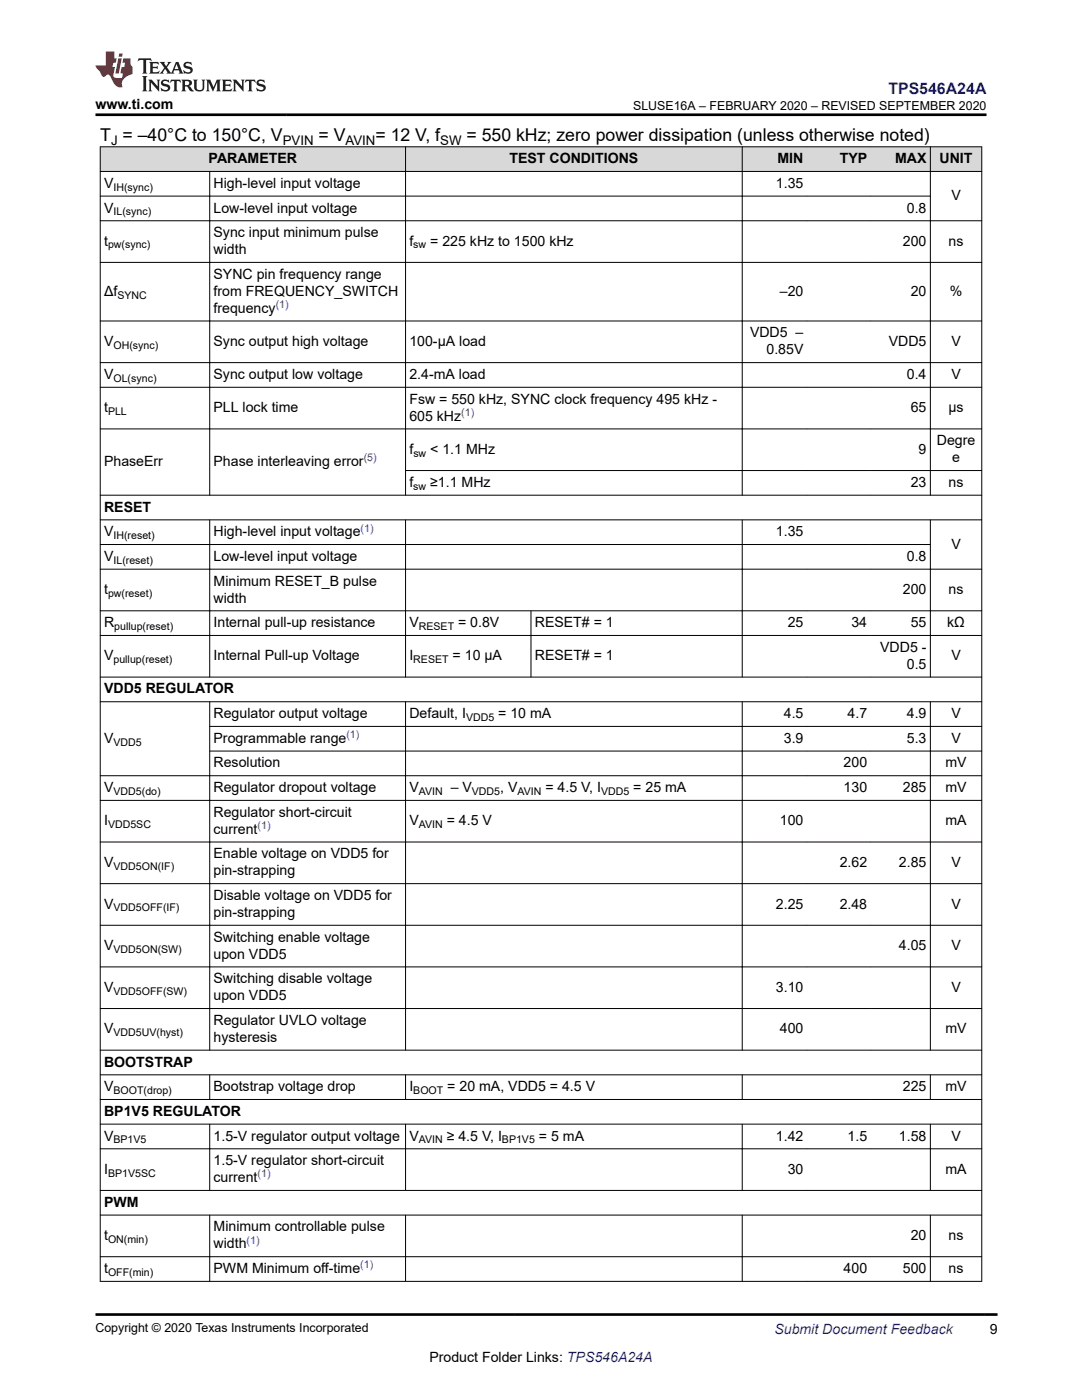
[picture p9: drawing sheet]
<svg xmlns="http://www.w3.org/2000/svg" width="216mm" height="279mm" viewBox="0 0 216 279" stroke-linecap="round" stroke-linejoin="round" font-family="sans-serif">
<defs><g id="words">
<g font-size="3.5">
<text x="20" y="28.1">T = –40°C to 150°C, V</text>
<text x="63.6" y="28.1">= V</text>
<text x="74.9" y="28.1">= 12 V, f</text>
<text x="93.1" y="28.1">= 550 kHz; zero power dissipation (unless otherwise noted)</text>
</g>
<text font-size="3.2" fill="#00f" x="177.3" y="18.7">TPS546A24A</text>
<g font-size="2.8">
<text x="19.1" y="21.8">www.ti.com</text>
<text x="41.6" y="32.6">PARAMETER</text>
<text x="101.7" y="32.6">TEST CONDITIONS</text>
<text x="155.1" y="32.6">MIN</text>
<text x="167.6" y="32.6">TYP</text>
<text x="178.6" y="32.6">MAX</text>
<text x="187.5" y="32.6">UNIT</text>
<text x="20.8" y="37.5">V</text>
<text x="42.6" y="37.5">High-level input voltage</text>
<text x="154.8" y="37.5">1.35</text>
<text x="189.8" y="40">V</text>
<text x="20.8" y="42.4">V</text>
<text x="42.6" y="42.4">Low-level input voltage</text>
<text x="42.6" y="47.3">Sync input minimum pulse</text>
<text x="181" y="42.4">0.8</text>
<text x="20.8" y="49">t</text>
<text x="42.6" y="50.7">width</text>
<text x="81.7" y="49">f</text>
<text x="85.8" y="49">= 225 kHz to 1500 kHz</text>
<text x="180.2" y="49">200</text>
<text x="189.3" y="49">ns</text>
<text x="20.8" y="59">Δf</text>
<text x="42.6" y="55.6">SYNC pin frequency range</text>
<text x="42.6" y="59">from FREQUENCY_SWITCH</text>
<text x="155.6" y="59">–20</text>
<text x="181.7" y="59">20</text>
<text x="189.5" y="59">%</text>
<text x="42.6" y="62.4">frequency</text>
<text x="20.8" y="69">V</text>
<text x="42.6" y="69">Sync output high voltage</text>
<text x="81.7" y="69">100-μA load</text>
<text x="149.7" y="67.3">VDD5 –</text>
<text x="152.9" y="70.7">0.85V</text>
<text x="177.3" y="69">VDD5</text>
<text x="189.8" y="69">V</text>
<text x="20.8" y="75.6">V</text>
<text x="42.6" y="75.6">Sync output low voltage</text>
<text x="81.7" y="75.6">2.4-mA load</text>
<text x="181" y="75.6">0.4</text>
<text x="189.8" y="75.6">V</text>
<text x="20.8" y="82.3">t</text>
<text x="42.6" y="82.3">PLL lock time</text>
<text x="81.7" y="80.6">Fsw = 550 kHz, SYNC clock frequency 495 kHz -</text>
<text x="81.7" y="84">605 kHz</text>
<text x="181.7" y="82.3">65</text>
<text x="189.3" y="82.3">μs</text>
<text x="186.9" y="88.9">Degre</text>
<text x="20.8" y="93">PhaseErr</text>
<text x="42.6" y="93">Phase interleaving error</text>
<text x="81.7" y="90.6">f</text>
<text x="85.8" y="90.6">&lt; 1.1 MHz</text>
<text x="183.3" y="90.6">9</text>
<text x="190" y="92.3">e</text>
<text x="81.7" y="97.2">f</text>
<text x="85.8" y="97.2">≥1.1 MHz</text>
<text x="181.7" y="97.2">23</text>
<text x="189.3" y="97.2">ns</text>
<text x="20.8" y="102.1">RESET</text>
<text x="20.8" y="107">V</text>
<text x="42.6" y="107">High-level input voltage</text>
<text x="154.8" y="107">1.35</text>
<text x="20.8" y="111.9">V</text>
<text x="42.6" y="111.9">Low-level input voltage</text>
<text x="181" y="111.9">0.8</text>
<text x="189.8" y="109.5">V</text>
<text x="20.8" y="118.6">t</text>
<text x="42.6" y="116.9">Minimum RESET_B pulse</text>
<text x="180.2" y="118.6">200</text>
<text x="189.3" y="118.6">ns</text>
<text x="20.8" y="125.2">R</text>
<text x="42.6" y="120.3">width</text>
<text x="42.6" y="125.2">Internal pull-up resistance</text>
<text x="81.7" y="125.2">V</text>
<text x="91.4" y="125.2">= 0.8V</text>
<text x="106.7" y="125.2">RESET# = 1</text>
<text x="157.2" y="125.2">25</text>
<text x="169.9" y="125.2">34</text>
<text x="181.7" y="125.2">55</text>
<text x="189" y="125.2">kΩ</text>
<text x="20.8" y="131.8">V</text>
<text x="42.6" y="131.8">Internal Pull-up Voltage</text>
<text x="81.7" y="131.8">I</text>
<text x="90.3" y="131.8">= 10 μA</text>
<text x="106.7" y="131.8">RESET# = 1</text>
<text x="175.6" y="130.1">VDD5 -</text>
<text x="189.8" y="131.8">V</text>
<text x="181" y="133.5">0.5</text>
<text x="20.8" y="138.4">VDD5 REGULATOR</text>
<text x="42.6" y="143.3">Regulator output voltage</text>
<text x="81.7" y="143.3">Default, I</text>
<text x="99.4" y="143.3">= 10 mA</text>
<text x="156.4" y="143.3">4.5</text>
<text x="169.1" y="143.3">4.7</text>
<text x="181" y="143.3">4.9</text>
<text x="189.8" y="143.3">V</text>
<text x="20.8" y="148.2">V</text>
<text x="42.6" y="148.2">Programmable range</text>
<text x="156.4" y="148.2">3.9</text>
<text x="181" y="148.2">5.3</text>
<text x="189.8" y="148.2">V</text>
<text x="42.6" y="153.2">Resolution</text>
<text x="168.3" y="153.2">200</text>
<text x="188.7" y="153.2">mV</text>
<text x="20.8" y="158.1">V</text>
<text x="42.6" y="158.1">Regulator dropout voltage</text>
<text x="81.7" y="158.1">V</text>
<text x="89.9" y="158.1">– V</text>
<text x="99.8" y="158.1">, V</text>
<text x="108.8" y="158.1">= 4.5 V, I</text>
<text x="126.4" y="158.1">= 25 mA</text>
<text x="168.3" y="158.1">130</text>
<text x="180.2" y="158.1">285</text>
<text x="188.7" y="158.1">mV</text>
<text x="20.8" y="164.7">I</text>
<text x="42.6" y="163">Regulator short-circuit</text>
<text x="42.6" y="166.4">current</text>
<text x="81.7" y="164.7">V</text>
<text x="89.1" y="164.7">= 4.5 V</text>
<text x="155.6" y="164.7">100</text>
<text x="188.7" y="164.7">mA</text>
<text x="20.8" y="173">V</text>
<text x="42.6" y="171.3">Enable voltage on VDD5 for</text>
<text x="167.5" y="173">2.62</text>
<text x="179.4" y="173">2.85</text>
<text x="189.8" y="173">V</text>
<text x="42.6" y="174.7">pin-strapping</text>
<text x="42.6" y="179.6">Disable voltage on VDD5 for</text>
<text x="20.8" y="181.3">V</text>
<text x="42.6" y="183">pin-strapping</text>
<text x="154.8" y="181.3">2.25</text>
<text x="167.5" y="181.3">2.48</text>
<text x="189.8" y="181.3">V</text>
<text x="20.8" y="189.6">V</text>
<text x="42.6" y="187.9">Switching enable voltage</text>
<text x="42.6" y="191.3">upon VDD5</text>
<text x="179.4" y="189.6">4.05</text>
<text x="189.8" y="189.6">V</text>
<text x="20.8" y="197.9">V</text>
<text x="42.6" y="196.2">Switching disable voltage</text>
<text x="154.8" y="197.9">3.10</text>
<text x="189.8" y="197.9">V</text>
<text x="42.6" y="199.6">upon VDD5</text>
<text x="20.8" y="206.2">V</text>
<text x="42.6" y="204.5">Regulator UVLO voltage</text>
<text x="42.6" y="207.9">hysteresis</text>
<text x="155.6" y="206.2">400</text>
<text x="188.7" y="206.2">mV</text>
<text x="20.8" y="212.9">BOOTSTRAP</text>
<text x="20.8" y="217.8">V</text>
<text x="42.6" y="217.8">Bootstrap voltage drop</text>
<text x="81.7" y="217.8">I</text>
<text x="89.3" y="217.8">= 20 mA, VDD5 = 4.5 V</text>
<text x="180.2" y="217.8">225</text>
<text x="188.7" y="217.8">mV</text>
<text x="20.8" y="222.7">BP1V5 REGULATOR</text>
<text x="20.8" y="227.6">V</text>
<text x="42.6" y="227.6">1.5-V regulator output voltage</text>
<text x="81.7" y="227.6">V</text>
<text x="89.1" y="227.6">≥ 4.5 V, I</text>
<text x="107.5" y="227.6">= 5 mA</text>
<text x="154.8" y="227.6">1.42</text>
<text x="169.1" y="227.6">1.5</text>
<text x="179.4" y="227.6">1.58</text>
<text x="189.8" y="227.6">V</text>
<text x="42.6" y="232.5">1.5-V regulator short-circuit</text>
<text x="20.8" y="234.2">I</text>
<text x="42.6" y="235.9">current</text>
<text x="157.2" y="234.2">30</text>
<text x="188.7" y="234.2">mA</text>
<text x="20.8" y="240.8">PWM</text>
<text x="42.6" y="245.8">Minimum controllable pulse</text>
<text x="20.8" y="247.5">t</text>
<text x="42.6" y="249.2">width</text>
<text x="181.7" y="247.5">20</text>
<text x="189.3" y="247.5">ns</text>
<text x="20.8" y="254.1">t</text>
<text x="42.6" y="254.1">PWM Minimum off-time</text>
<text x="168.3" y="254.1">400</text>
<text x="180.2" y="254.1">500</text>
<text x="189.3" y="254.1">ns</text>
<text x="197.5" y="266.1">9</text>
<text x="85.7" y="271.7">Product Folder Links: TPS546A24A</text>
</g>
<text font-size="2.8" fill="#00f" x="154.5" y="266.2">Submit Document Feedback</text>
<g font-size="2.6">
<text x="22.2" y="28.8">J</text>
<text x="56.4" y="28.8">PVIN</text>
<text x="69" y="28.8">AVIN</text>
<text x="87.8" y="28.8">SW</text>
</g>
<g font-size="2.5">
<text x="126.3" y="21.9">SLUSE16A – FEBRUARY 2020 – REVISED SEPTEMBER 2020</text>
<text x="19.1" y="265.9">Copyright © 2020 Texas Instruments Incorporated</text>
</g>
<g font-size="2.1">
<text x="22.7" y="38.1">IH(sync)</text>
<text x="22.6" y="43">IL(sync)</text>
<text x="21.6" y="49.6">pw(sync)</text>
<text x="82.5" y="49.6">sw</text>
<text x="23.4" y="59.6">SYNC</text>
<text x="22.6" y="69.6">OH(sync)</text>
<text x="22.7" y="76.2">OL(sync)</text>
<text x="21.6" y="82.8">PLL</text>
<text x="82.5" y="91.1">sw</text>
<text x="82.5" y="97.7">sw</text>
<text x="22.7" y="107.6">IH(reset)</text>
<text x="22.6" y="112.5">IL(reset)</text>
<text x="21.6" y="119.1">pw(reset)</text>
<text x="22.8" y="125.7">pullup(reset)</text>
<text x="83.6" y="125.7">RESET</text>
<text x="22.6" y="132.4">pullup(reset)</text>
<text x="82.5" y="132.4">RESET</text>
<text x="93" y="143.9">VDD5</text>
<text x="22.7" y="148.8">VDD5</text>
<text x="22.6" y="158.7">VDD5(do)</text>
<text x="83.6" y="158.7">AVIN</text>
<text x="94.2" y="158.7">VDD5</text>
<text x="103.3" y="158.7">AVIN</text>
<text x="119.9" y="158.7">VDD5</text>
<text x="21.6" y="165.3">VDD5SC</text>
<text x="83.6" y="165.3">AVIN</text>
<text x="22.6" y="173.6">VDD5ON(IF)</text>
<text x="22.7" y="181.9">VDD5OFF(IF)</text>
<text x="22.6" y="190.2">VDD5ON(SW)</text>
<text x="22.6" y="198.5">VDD5OFF(SW)</text>
<text x="22.6" y="206.8">VDD5UV(hyst)</text>
<text x="22.6" y="218.3">BOOT(drop)</text>
<text x="82.5" y="218.3">BOOT</text>
<text x="22.6" y="228.2">BP1V5</text>
<text x="83.6" y="228.2">AVIN</text>
<text x="100.2" y="228.2">BP1V5</text>
<text x="21.6" y="234.8">BP1V5SC</text>
<text x="21.6" y="248">ON(min)</text>
<text x="21.6" y="254.6">OFF(min)</text>
</g>
<g font-size="2.1" fill="#00f">
<text x="55" y="61.5">(1)</text>
<text x="92" y="83">(1)</text>
<text x="72.6" y="92.1">(5)</text>
<text x="72" y="106.1">(1)</text>
<text x="69.1" y="147.3">(1)</text>
<text x="51.4" y="165.5">(1)</text>
<text x="51.4" y="235">(1)</text>
<text x="49.2" y="248.2">(1)</text>
<text x="71.9" y="253.1">(1)</text>
</g>
</g></defs>
<g fill="#d8d8d8">
<path d="M20 29.3h175.9v4.9h-175.9z" fill-rule="evenodd"/>
<path d="M20.1 29.4h60.8v4.8h-60.8z" fill-rule="evenodd"/>
<path d="M81 29.4h67v4.8h-67z" fill-rule="evenodd"/>
<path d="M148.2 29.4h12.8v4.8h-12.8z" fill-rule="evenodd"/>
<path d="M161 29.4h12.7v4.8h-12.7z" fill-rule="evenodd"/>
<path d="M173.7 29.4h11.9v4.8h-11.9z" fill-rule="evenodd"/>
<path d="M185.7 29.4h10.1v4.8h-10.1z" fill-rule="evenodd"/>
</g>
<g fill="none" stroke="#000" stroke-width=".2">
<path d="M19.9 29.3h176.1M19.9 34.2h176.1M19.9 39.1h165.8M20 29.2v226.6M41.8 34.2v64.7M80.9 29.2v69.7M148.1 29.2v69.7M185.6 29.2v69.7M195.9 29.2v226.6M19.9 52.4h176.1M196 44.1h-176.1M19.9 64.1h176.1"/>
<path d="M19.9 72.4h176.1M19.9 77.3h176.1M19.9 85.6h176.1M80.9 93.9h115.1M196 98.8h-176.1M19.9 103.7h176.1M19.9 108.7h165.8M19.9 113.6h176.1M41.8 103.7v31.5M80.9 103.7v31.5M148.1 103.7v31.5M185.6 103.7v31.5"/>
<path d="M19.9 121.9h176.1M19.9 126.8h176.1M19.9 135.1h176.1M41.8 140v69.6M80.9 140v69.6M105.9 121.8v13.4M148.1 140v69.6M185.6 140v69.6M19.9 140h176.1M19.9 159.7h176.1M41.8 145h154.2M41.8 149.9h154.2"/>
<path d="M196 154.8h-176.1M19.9 168h176.1M19.9 176.4h176.1M19.9 184.7h176.1M19.9 193h176.1M19.9 201.3h176.1M19.9 209.6h176.1M19.9 214.5h176.1M19.9 219.4h176.1M41.8 214.4v5.1M80.9 214.4v5.1M148.1 214.4v5.1"/>
<path d="M185.6 214.4v5.1M19.9 224.3h176.1M19.9 229.3h176.1M19.9 237.6h176.1M41.8 224.3v13.3M80.9 224.3v13.3M148.1 224.3v13.3M185.6 224.3v13.3M19.9 242.5h176.1M19.9 250.8h176.1M19.9 255.7h176.1M41.8 242.4v13.4"/>
<path d="M80.9 242.4v13.4M148.1 242.4v13.4M185.6 242.4v13.4"/>
</g>
<path d="M27.7 11.6l-.2 .6 .5-.2h.6v.1v2.2l-.2 .4h1l-.2-.4v-2.2v-.1h.5l.5 .2-.1-.6zM29.8 12.4l.2 .3v1.6l-.2 .4h1.9l.1-.6a1.08 1.08 0 0 1-1.3 .2v-.7h.6l.4 .2v-.7l-.4 .2h-.6v-.5l.2-.2a1 1 0 0 1 1 .3l-.1-.5zM31.8 12.4l1 1.1-1 1.2h.9l-.2-.2 .4-.8 .5 .8-.2 .2h1.6l-.2-.2 .1-.5h1l.1 .5-.1 .2h.9l-.2-.4-.8-1.9h-.5l-1 2.1-.8-1.1 .9-1h-.8l.2 .2-.5 .6-.3-.6 .1-.2zM35.2 12.8l.4 1h-.8zM36.8 12.5a.65 .65 0 0 0-.2 .7 .65 .65 0 0 0 .6 .5l.7 .1 .1 .3a.79 .79 0 0 1-.7 .4 .79 .79 0 0 1-.7-.5l.1 .7 .2-.1a.93 .93 0 0 0 1.1 0 .93 .93 0 0 0 .4-.9 1.46 1.46 0 0 0-1.2-.6l-.1-.3a1.09 1.09 0 0 1 1.2 .2l-.2-.6-.1 .1-.6-.2zM28.4 15.2l.2 .4v2.2l-.2 .4h1l-.2-.4v-2.2l.2-.4zM29.6 15.9l.2 .4v1.5l-.2 .4h.8l-.3-.4v-1.3l1.7 1.8v-2l.2-.4h-.8l.2 .2 .1 1.1-1.2-1.3zM32.3 16a.65 .65 0 0 0-.2 .8 .65 .65 0 0 0 .7 .4l.6 .2 .1 .2a.79 .79 0 0 1-.7 .4 .79 .79 0 0 1-.7-.5l.1 .7 .2-.1a.93 .93 0 0 0 1.1 .1 .93 .93 0 0 0 .4-1 1.46 1.46 0 0 0-1.2-.5l-.1-.4a1.09 1.09 0 0 1 1.2 .2l-.2-.6-.1 .1-.6-.1zM34.1 15.9l-.1 .6a.63 .63 0 0 1 .7-.3l.1 1.6-.3 .4h1l-.2-.4v-1.6a.66 .66 0 0 1 .8 .3l-.1-.6zM36.2 15.9l.2 .4v1.5l-.2 .4h.9l-.2-.2v-.7h.5l.1 .2a.79 .79 0 0 0 1.2 .6l-1-.9a.61 .61 0 0 0 .6-.6 .61 .61 0 0 0-.5-.7zM36.9 16.2h.2a.47 .47 0 0 1 .5 .1 .47 .47 0 0 1 .1 .5l-.2 .1-.6 .1zM38.5 15.9l.2 .2a2.27 2.27 0 0 0 .4 2 1.04 1.04 0 0 0 1.7-.7v-1.3l.2-.2h-.8l.2 .4v1.1a.6 .6 0 0 1-.6 .6 .6 .6 0 0 1-.6-.6v-1.1l.3-.4zM41.1 15.9l.2 .4v1.5l-.2 .4h.7l-.2-.4v-1.4l.9 1.9 .8-1.9v1.4l-.2 .4h1l-.3-.4v-1.5l.3-.4h-.8l-.7 1.5-.7-1.5zM44.3 15.9l.2 .4v1.5l-.2 .4h1.9l.1-.6a1.09 1.09 0 0 1-1.3 .2v-.7h.6l.4 .2v-.6l-.4 .2h-.6v-.6l.2-.1a1.01 1.01 0 0 1 1 .3l-.1-.6zM46.4 15.9l.3 .4v1.5l-.3 .4h.8l-.2-.4v-1.3l1.6 1.8v-2l.2-.4h-.7l.2 .2v1.1l-1.2-1.3zM49 15.9l-.1 .6a.63 .63 0 0 1 .8-.3v1.6l-.3 .4h1l-.2-.4v-1.6a.66 .66 0 0 1 .8 .3l-.1-.6zM51.4 16a.65 .65 0 0 0-.2 .8 .65 .65 0 0 0 .6 .4l.6 .2 .2 .2a.79 .79 0 0 1-.8 .4 .79 .79 0 0 1-.6-.5l.1 .7 .2-.1a.93 .93 0 0 0 1 .1 .93 .93 0 0 0 .5-1 1.46 1.46 0 0 0-1.3-.5l-.1-.4a1.09 1.09 0 0 1 1.3 .2l-.2-.6-.2 .1-.5-.1z" fill="#231f20"/>
<path d="M21.1 10.3v2.7h-2v.4l.9 1a.95 .95 0 0 0 .9 .9 .59 .59 0 0 1 .6-.4 .59 .59 0 0 1 .5 .3l.4 .8a1.59 1.59 0 0 0 2.1 1.4 1.61 1.61 0 0 1 1-2.3l1-.3-.1-1.5a1.59 1.59 0 0 1-.4-1.7h-1.4l-.2 .9h.5l-.1 .9h-.5l-.2 .9v.3l.4 .1-.2 .9h-.6a.73 .73 0 0 1-1.1-.7l.3-1.5h-.5l.2-.9h.5l.2-.9h-.5v-1.3zM23.6 11.6l-.6 3.1h.7l.6-3.1zM23.8 10.7l-.1 .6h.7l.1-.6z" fill="#ed1c24"/>
<path d="M19.1 22.9h177.8M19 262.3h180" fill="none" stroke="#000" stroke-width=".53"/>
<use href="#words"/>
</svg>
